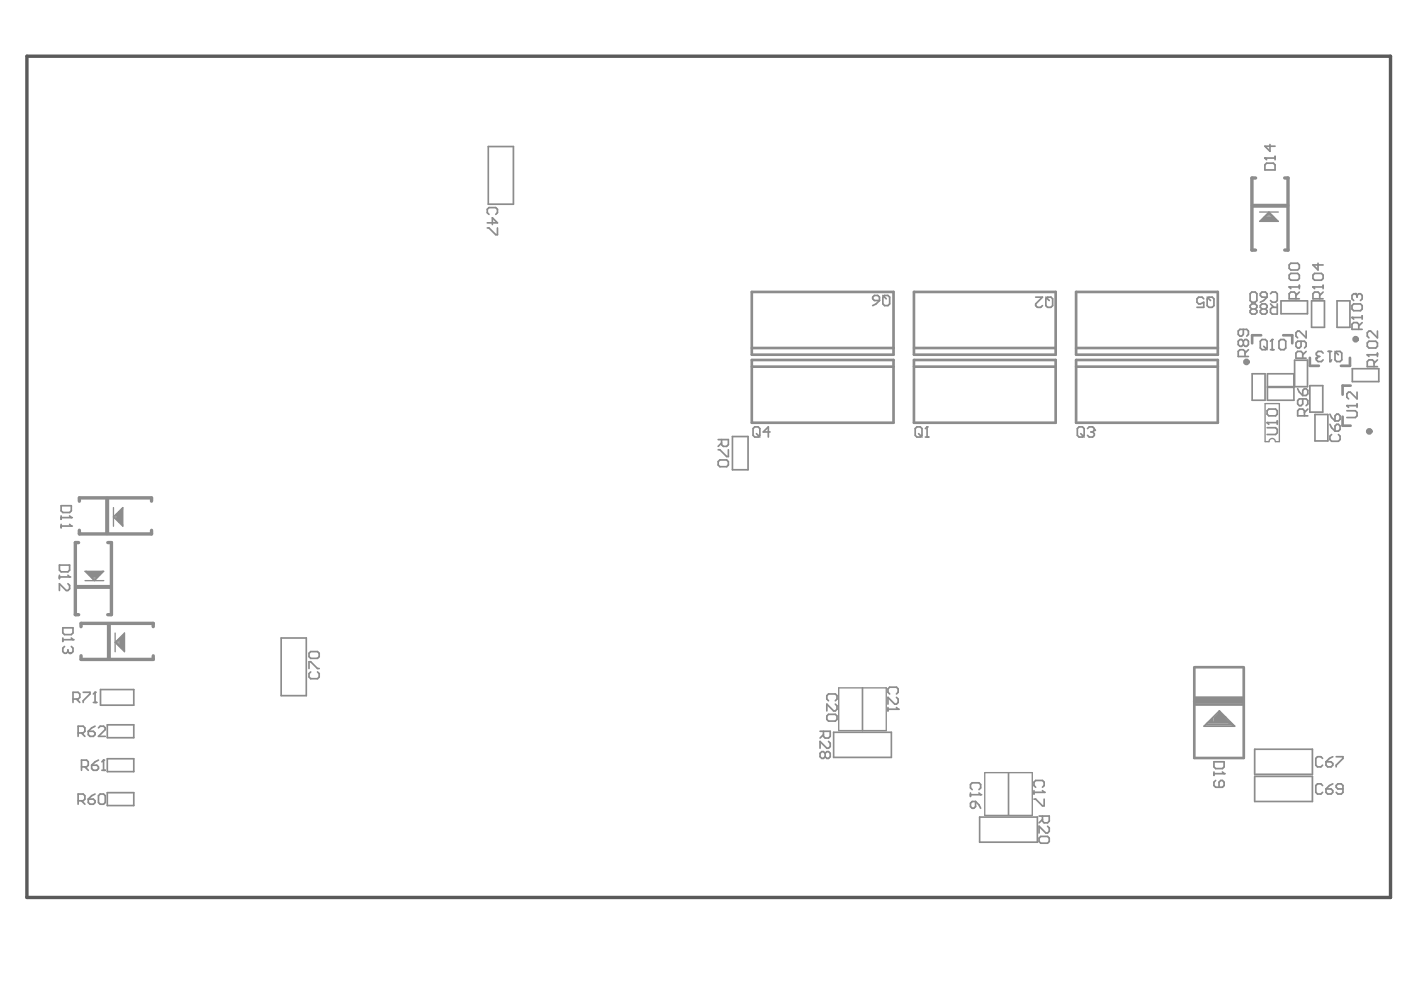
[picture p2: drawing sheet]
<svg xmlns="http://www.w3.org/2000/svg" width="297mm" height="210mm" viewBox="0 0 297 210" stroke-linecap="round" stroke-linejoin="round" font-family="sans-serif">
<path d="M5.7 11.9h288.5v178h-288.5z" fill="none" stroke="#5a5a5a" stroke-width=".72"/>
<path d="M256.7 151.9l1.1-1.1 1.4 .8v.3l.9 .9h-3.4z" fill="#8c8c8c"/>
<g fill="none" stroke="#8c8c8c" stroke-width=".36">
<path d="M103.3 31h5.3v12.2h-5.3zM264.9 79.1h2.7v5.6h-2.7zM268.1 79.1h5.6v2.7h-5.6zM271 63.7h5.6v2.7h-5.6zM273.9 76.2h2.7v5.6h-2.7zM277.5 63.7h2.7v5.6h-2.7zM282.9 63.7h2.7v5.6h-2.7zM286.1 78h5.6v2.7h-5.6zM155 92.4h3.3v7h-3.3zM268.1 82h5.6v2.7h-5.6zM277.1 81.6h2.8v5.6h-2.8zM278.2 87.7h2.7v5.6h-2.7z"/>
<path d="M59.5 135h5.3v12.2h-5.3zM21.3 145.9h7v3.3h-7zM22.7 153.4h5.6v2.7h-5.6zM176.4 155h12.2v5.3h-12.2zM254.7 153.7l3.3-3.3 3.2 3.3zM255.2 153.3h5.4M255.5 152.9h4.8l.7 .8M255.9 152.8h4.3M258.1 150.8l.9 .9h.3M258.1 150.8h-.3l2.2 2.1M265.5 158.5h12.2v5.4h-12.2zM22.7 160.5h5.6v2.8h-5.6z"/>
<path d="M22.7 167.7h5.6v2.8h-5.6zM207.3 172.9h12.2v5.3h-12.2zM265.5 164.3h12.2v5.3h-12.2z"/>
</g>
<g fill="none" stroke="#8c8c8c" stroke-width=".57">
<path d="M159.1 61.8h29.9v13.3h-29.9zM159.1 76.2h29.9v13.3h-29.9zM159.1 77.6h29.9M159.1 73.6h29.9M193.4 61.8h29.9v13.3h-29.9zM193.4 76.2h29.9v13.3h-29.9zM193.4 77.6h29.9M193.4 73.6h29.9M227.7 61.8h29.9v13.3h-29.9zM227.7 76.2h29.9v13.3h-29.9zM227.7 77.6h29.9M227.7 73.6h29.9"/>
<path d="M266.8 70.9h-1.9v1.7M271.5 70.9h1.9v1.7M277.1 75.7v1.7h1.9M285.6 75.7v1.7h-1.9M284 88.2v1.9h1.7M285.7 81.6h-1.7v1.9M252.7 141.2v19.2M252.7 147.6h10.3M252.7 149.1h10.2M252.7 141.2h10.4M263.1 141.2v19.2M252.7 160.4h10.5"/>
</g>
<g fill="none" stroke="#8c8c8c" stroke-width=".28">
<path d="M266.5 44.9h3.9M266.5 46.8h4l-2-1.9-2 2M267.4 46h2.1M267.4 46.1h2.1M267.7 45.7h1.5M267.9 45.4h1.1M268.2 45.4l-1.4 1.4M268.2 45.2h.6M268.8 45.4l1.4 1.4M268.5 93.5h-.8v-8.1h3v8.1h-.9M24 107.4v4M24.3 109.1v.6"/>
<path d="M24.6 109.7l1.4 1.4M24.6 108.8v1.1M24.9 108.6v1.6M25.1 108.3v2.2M25.3 108.3v2.2M26 107.7l-1.4 1.4M26 107.4l-2 2 2 2v-4M18 122.9h4M18.3 120.9l1.4 1.4M18.9 121.6h2.2M18.9 121.7h2.2M19.2 122h1.5"/>
<path d="M19.4 122.3h1.1M19.7 122.5h.6M21.7 120.9l-1.4 1.4M22 120.9l-2 2-2-2h3.9M24.4 135.9l1.9-1.9v3.9zM24.4 134v3.9M24.7 135.6v.6M24.9 136.2l1.4 1.4M24.9 135.4v1.1M25.2 135.2v1.5M25.5 134.9v2.1M25.6 134.9v2.1"/>
<path d="M26.3 134.2l-1.4 1.4"/>
</g>
<path d="M265.6 37.7h-.7v15.2h.7M271.8 37.7h.7v15.2h-.7M16.6 114.8h-.7v15.3h.7M16.8 112.2v.8M22.8 114.8h.8v15.3h-.8M32.1 106v-.7h-15.3v.8M32.1 112.2v.8h-15.3M17.1 138.8v.7h15.3v-.7M32.4 132.6v-.7h-15.3v.7M252.7 148.4h10.3M252.8 148h10.2" fill="none" stroke="#8c8c8c" stroke-width=".72"/>
<path d="M177.4 145.5h10.1v9.1h-10.1zM182.5 145.5v9.1M208.3 163.5h10.1v9h-10.1zM213.4 163.5v9" fill="none" stroke="#8c8c8c" stroke-width=".29"/>
<path d="M265 43.5h7.4M22.7 105.5v7.3M16.1 124.2h7.3M23 132v7.4" fill="none" stroke="#8c8c8c" stroke-width=".85"/>
<g fill="#8c8c8c">
<path d="M269.6 46.3h.3v.3h-.3z" fill-rule="evenodd"/>
<path d="M269.3 46.6h.9v.3h-.9z" fill-rule="evenodd"/>
<path d="M266.8 46.6h.8v.3h-.8z" fill-rule="evenodd"/>
<path d="M267.1 46.3h.2v.3h-.2z" fill-rule="evenodd"/>
<path d="M256.2 152.2h.1v.6h-.1z" fill-rule="evenodd"/>
<path d="M26.1 134.2h.2v.9h-.2z" fill-rule="evenodd"/>
<path d="M25.8 134.5h.3v.3h-.3z" fill-rule="evenodd"/>
<path d="M25.8 137.1h.3v.2h-.3z" fill-rule="evenodd"/>
<path d="M26.1 136.8h.2v.8h-.2z" fill-rule="evenodd"/>
<path d="M25.5 134.8h.8v2.3h-.8z" fill-rule="evenodd"/>
<path d="M21.1 121.2h.3v.2h-.3z" fill-rule="evenodd"/>
<path d="M25.7 107.7h.3v.8h-.3z" fill-rule="evenodd"/>
<path d="M25.4 108h.3v.2h-.3z" fill-rule="evenodd"/>
<path d="M25.1 108.2h.9v2.3h-.9z" fill-rule="evenodd"/>
<path d="M18.3 120.9h.8v.3h-.8z" fill-rule="evenodd"/>
<path d="M18.6 121.2h.2v.2h-.2z" fill-rule="evenodd"/>
<path d="M25.4 110.5h.3v.3h-.3z" fill-rule="evenodd"/>
<path d="M25.7 110.2h.3v.9h-.3z" fill-rule="evenodd"/>
<path d="M267.3 46h2.3v.9h-2.3z" fill-rule="evenodd"/>
<path d="M256.3 151.9h.4v.9h-.4z" fill-rule="evenodd"/>
<path d="M255.9 152.4h.8v.4h-.8z" fill-rule="evenodd"/>
<path d="M20.8 120.9h.9v.3h-.9z" fill-rule="evenodd"/>
<path d="M18.8 120.9h2.3v.8h-2.3z" fill-rule="evenodd"/>
</g>
<path d="M193.6 90.7l.4-.4h.7l.4 .4v1.4l-.4 .4h-.7l-.4-.4zM194.3 91.8l.8 .7M195.8 92.5h.7M196.1 90.3v2.2" fill="none" stroke="#8c8c8c" stroke-width=".36"/>
<circle cx="196.1" cy="90.3" r=".18" fill="#8c8c8c"/>
<g fill="none" stroke="#8c8c8c" stroke-width=".36">
<path d="M275.3 72.2v1.1l-.4 .3h-.4l-.3-.3v-.7l.3-.4h1.5l.3 .4v.7l-.3 .3M275.6 75.8v-1.1l-.3-.3h-.8l-.3 .3v1.1h2.1M276.3 70.1v1.4l-1.4-1.4h-.4l-.3 .3v.7l.3 .4M276.3 74.4l-.7 .7M159.3 90.7l.4-.4h.7l.4 .4v1.4l-.4 .4h-.7l-.4-.4zM160 91.8l.8 .7M162.9 91.4h-1.4l1.1-1.1v2.2M196.1 90.3l-.3 .4M274.5 82.3l.4 .7 .7 .7M275.6 84.4v1.1l-.3 .3h-.4l-.4-.3v-.7l.4-.4h1.4l.4 .4v.7l-.4 .3M275.6 82.6l.4-.3h.3l.4 .3v.7l-.4 .4h-.7zM276 88v-1.1l-.4-.3h-.7l-.4 .3v1.1h2.2"/>
<path d="M276.7 86.6l-.7 .7M218.8 167.3v.7M218.8 167.7h2.1M219.1 166.6l-.3-.4v-.7l.3-.4h1.4l.4 .4v.7l-.4 .4"/>
</g>
<circle cx="220.9" cy="167.7" r=".18" fill="#8c8c8c"/>
<path d="M205.3 167.8v.7M205.3 168.2h2.2M205.7 167.1l-.4-.4v-.7l.4-.4h1.4l.4 .4v.7l-.4 .4M218.8 169.1h.3l1.4 1.4h.4v-1.4M220.5 167.3l.4 .4" fill="none" stroke="#8c8c8c" stroke-width=".36"/>
<circle cx="207.5" cy="168.2" r=".18" fill="#8c8c8c"/>
<path d="M12.6 119.6h2.1v1l-.3 .4h-1.5l-.3-.4zM12.6 121.7v.7M12.6 122.1h2.1M205.3 169.9l.4-.3h.7v1.1l-.4 .3h-.3l-.4-.3zM206.4 169.6l.7 .7 .4 .7M207.1 167.8l.4 .4" fill="none" stroke="#8c8c8c" stroke-width=".36"/>
<circle cx="14.7" cy="122.1" r=".18" fill="#8c8c8c"/>
<path d="M286 67.2h2.2M287.5 69.7v-1.1l-.4-.3h-.7l-.4 .3v1.1h2.2M288.2 68.3l-.7 .7M288.2 66.8v.7M14.4 121.7l.3 .4M14.4 123.5l.3 .4v.7l-.3 .4h-.4l-1.4-1.5v1.5" fill="none" stroke="#8c8c8c" stroke-width=".36"/>
<circle cx="286" cy="67.2" r=".18" fill="#8c8c8c"/>
<path d="M286 67.2l.4 .3M286.4 64.3h1.4l.4 .4v.7l-.4 .3h-1.4l-.4-.3v-.7zM286.8 62.2h-.4l-.4 .3v.7l.4 .4" fill="none" stroke="#8c8c8c" stroke-width=".36"/>
<circle cx="286.8" cy="62.2" r=".18" fill="#8c8c8c"/>
<g fill="none" stroke="#8c8c8c" stroke-width=".36">
<path d="M103.1 48.2h.4l1.4 1.5h.3v-1.5M103.1 47.2h2.1l-1-1.1v1.4M103.5 45.4l-.4-.4v-.7l.4-.4h1.4l.3 .4v.7l-.3 .4M266.6 72.2l.4-.4h.7l.4 .4v1.4l-.4 .4h-.7l-.4-.4zM267.4 73.3l.7 .7M268.8 74h.7M269.1 71.8v2.2M286.8 62.2l.3 .3M287.1 62.5v.4M287.1 62.5l.4-.3h.3l.4 .3v.7l-.4 .4M281.4 89.8l.3 .7 .7 .7M281.4 87.6l.3 .8 .7 .7"/>
<path d="M281.7 91.9l-.3 .4v.7l.3 .4h1.5l.3-.4v-.7l-.3-.4M282.4 88l.4-.4h.4l.3 .4v.7l-.3 .4h-.8zM282.4 90.1l.4-.3h.4l.3 .3v.8l-.3 .3h-.8zM173.5 154.7h2.1v1.1l-.3 .4h-.7l-.4-.4v-1.1M174.2 155.5l-.7 .7M174.6 159.4l.3-.4h.4l.3 .4v.7l-.3 .4h-.4l-.3-.4M174.6 159.4l-.4-.4h-.3l-.4 .4v.7l.4 .4h.3l.4-.4M174.6 159.4v.7M175.3 156.9l.3 .3v.8l-.3 .3h-.4l-1.4-1.4v1.4"/>
</g>
<circle cx="269.1" cy="71.8" r=".18" fill="#8c8c8c"/>
<path d="M264.5 62.2l.3-.4h.8l.3 .4v1.4l-.3 .3h-.8l-.3-.3zM266.6 62.2l.4-.4h.7l.4 .4v.7h-1.1l-.4-.4zM268.1 62.9l-.7 .7-.8 .3M268.8 62.2l.4-.4h.7l.3 .4v1.4l-.3 .3h-.7l-.4-.3M269.1 71.8l-.3 .4M270.6 72.2l.3-.4h.8l.3 .4v1.4l-.3 .4h-.8l-.3-.4zM227.9 90.7l.4-.4h.7l.4 .4v1.4l-.4 .4h-.7l-.4-.4zM228.6 91.8l.8 .7M230.1 90.7l.3-.4h.8l.3 .4v.3" fill="none" stroke="#8c8c8c" stroke-width=".36"/>
<circle cx="231.5" cy="91" r=".18" fill="#8c8c8c"/>
<g fill="none" stroke="#8c8c8c" stroke-width=".36">
<path d="M230.8 91.4h.4M231.2 91.4l.3 .4v.3l-.3 .4h-.8l-.3-.4M231.5 91l-.3 .4M15.4 147.9h1.1l.4-.3v-.8l-.4-.3h-1.1v2.1M16.2 147.9l.7 .7M16.5 155.1h1.1l.4-.4v-.7l-.4-.3h-1.1v2.1M17.2 155.1l.8 .7M17.6 146.5h1.4v.3l-1.4 1.5v.3M18.7 154.7h1.1l.3 .4v.4l-.3 .3h-.8l-.3-.3zM19.8 148.6h.7M20.1 153.7l-.7 .3-.7 .7M20.1 146.5v2.1"/>
<path d="M20.8 154l.4-.3h.7l.4 .3v.4l-1.5 1.4h1.5"/>
</g>
<circle cx="20.1" cy="146.5" r=".18" fill="#8c8c8c"/>
<path d="M285 86.9h1.7l.4 .4v.7l-.4 .4h-1.7M285 85.8h2.1M287.1 85.5v.7M20.1 146.5l-.3 .3" fill="none" stroke="#8c8c8c" stroke-width=".36"/>
<circle cx="285" cy="85.8" r=".18" fill="#8c8c8c"/>
<path d="M289.3 75.1h2.1M290.7 77.6v-1.1l-.4-.3h-.7l-.3 .3v1.1h2.1M291.4 76.2l-.7 .7M291.4 74.7v.7M285 85.8l.3 .4M287.1 83v1.4l-1.4-1.4h-.4l-.3 .3v.7l.3 .4" fill="none" stroke="#8c8c8c" stroke-width=".36"/>
<circle cx="289.3" cy="75.1" r=".18" fill="#8c8c8c"/>
<g fill="none" stroke="#8c8c8c" stroke-width=".36">
<path d="M263 69.7v1.1l-.3 .3h-.4l-.3-.3v-.7l.3-.4h1.5l.3 .4v.7l-.3 .3M263 72.2l-.3-.4h-.4l-.3 .4v.7l.3 .4h.4l.3-.4M263 72.2l.4-.4h.4l.3 .4v.7l-.3 .4h-.4l-.4-.4M263 72.2v.7M263.4 75.4v-1l-.4-.4h-.7l-.3 .4v1h2.1M264.1 74l-.7 .7M277.8 60.7h2.1M279.2 63.2v-1l-.4-.4h-.7l-.3 .4v1h2.1M279.9 61.8l-.7 .7M279.9 60.4v.7M289.3 75.1l.3 .3M289.6 72.2h1.5l.3 .4v.7l-.3 .3h-1.5l-.3-.3v-.7z"/>
<path d="M291.4 70.1v1.4l-1.4-1.4h-.4l-.3 .3v.7l.3 .4"/>
</g>
<circle cx="277.8" cy="60.7" r=".18" fill="#8c8c8c"/>
<path d="M278.1 57.9h1.5l.3 .3v.7l-.3 .4h-1.5l-.3-.4v-.7zM278.8 55.7v1.4l-1-1h2.1M272.7 60.7h2.2M274.2 63.2v-1l-.4-.4h-.7l-.4 .4v1h2.2M274.9 61.8l-.7 .7M274.9 60.4v.7M277.8 60.7l.3 .4" fill="none" stroke="#8c8c8c" stroke-width=".36"/>
<circle cx="272.7" cy="60.7" r=".18" fill="#8c8c8c"/>
<g fill="none" stroke="#8c8c8c" stroke-width=".36">
<path d="M267.6 34.9l.4-.4h1.4l.4 .4v1.1h-2.2zM267.6 33.4h2.2M269.8 33.1v.7M273.1 57.9h1.4l.4 .3v.7l-.4 .4h-1.4l-.4-.4v-.7zM273.1 55.7h1.4l.4 .4v.7l-.4 .3h-1.4l-.4-.3v-.7zM264.8 65.4l-.3-.4v-.3l.3-.4h.8l.3 .4v.3l-.3 .4M264.8 65.4l-.3 .3v.4l.3 .4h.8l.3-.4v-.4l-.3-.3M264.8 65.4h.8M267 65.4l-.4 .3v.4l.4 .4h.7l.4-.4v-.4l-.4-.3M267 65.4l-.4-.4v-.3l.4-.4h.7l.4 .4v.3l-.4 .4M267 65.4h.7M268.8 64.3l.7 .7"/>
<path d="M270.2 64.3v2.2h-1l-.4-.4v-.7l.4-.4h1M272.7 60.7l.4 .4"/>
</g>
<circle cx="267.6" cy="33.4" r=".18" fill="#8c8c8c"/>
<path d="M267.6 33.4l.4 .4M268.7 30.6v1.4l-1.1-1.1h2.2M256.8 161.2h2.2v1.1l-.4 .3h-1.4l-.4-.3zM256.8 163.3v.8M256.8 163.7h2.2" fill="none" stroke="#8c8c8c" stroke-width=".36"/>
<circle cx="259" cy="163.7" r=".18" fill="#8c8c8c"/>
<g fill="none" stroke="#8c8c8c" stroke-width=".36">
<path d="M219.1 62.9h1.5l-1.5 1.4v.4l.4 .3h.7l.4-.3M221.3 62.9l.7 .7M221.6 62.9h.7l.4 .3v1.5l-.4 .3h-.7l-.3-.3v-1.5zM254.7 63.2l-.4-.3h-.7l-.4 .3v.7l.4 .4h.4l.7-.4v1.1h-1.5M255.4 62.9l.7 .7M255.8 62.9h.7l.3 .3v1.5l-.3 .3h-.7l-.4-.3v-1.5zM187.9 149.7v.7M187.9 150.1h2.1M188.2 146.8l-.3-.3v-.7l.3-.4h1.5l.3 .4v.7l-.3 .3M189.7 147.6l.3 .3v.7l-.3 .4h-.4l-1.4-1.4v1.4M219.8 172.7h2.2v1.1l-.4 .3h-.7l-.3-.3v-1.1M219.8 177.3l.4-.3h1.4l.4 .3v.8l-.4 .3h-1.4l-.4-.3z"/>
<path d="M220.6 173.4l-.8 .7M221.6 174.8l.4 .4v.7l-.4 .4h-.3l-1.5-1.5v1.5M257.2 165.1l-.4 .4v.7l.4 .4h1.4l.4-.4v-.7l-.4-.4h-.3l-.4 .4v1.1M258.6 163.3l.4 .4"/>
</g>
<circle cx="190" cy="150.1" r=".18" fill="#8c8c8c"/>
<g fill="none" stroke="#8c8c8c" stroke-width=".36">
<path d="M184.6 62.9l.4-.4h.7l.4 .4v.7h-1.1l-.4-.4zM186.1 63.6l-.8 .7-.7 .4M186.8 62.5l.7 .7M187.1 62.5h.8l.3 .4v1.4l-.3 .4h-.8l-.3-.4v-1.4zM151.9 97.7l.4-.4h1.4l.4 .4v.7l-.4 .4h-1.4l-.4-.4zM151.9 93h2.2v1.1l-.4 .3h-.7l-.3-.3v-1.1M151.9 95.2h.4l1.4 1.4h.4v-1.4M152.7 93.7l-.8 .7M65.4 138.2l.3-.3h1.5l.3 .3v.7l-.3 .4h-1.5l-.3-.4zM65.4 141.5v-1.5h.3l1.5 1.5h.3M65.7 142.2l-.3 .3v.8l.3 .3h1.5l.3-.3v-.8l-.3-.3M174.9 151.5l.4-.4h1.4l.4 .4v.7l-.4 .4h-1.4l-.4-.4z"/>
<path d="M175.3 148.3l-.4-.4v-.7l.4-.4h1.4l.4 .4v.7l-.4 .4M176.7 149l.4 .4v.7l-.4 .3h-.3l-1.5-1.4v1.4M189.7 149.7l.3 .4M17.2 162.3h1.1l.4-.4v-.7l-.4-.4h-1.1v2.2M18 162.3l.7 .7M19.4 161.9h1.1l.3 .4v.3l-.3 .4h-.7l-.4-.4zM20.8 160.8l-.7 .4-.7 .7M21.6 163h.7M21.9 160.8v2.2"/>
</g>
<circle cx="21.9" cy="160.8" r=".18" fill="#8c8c8c"/>
<path d="M12.9 107h2.2v1.1l-.4 .3h-1.4l-.4-.3zM12.9 109.2v.7M12.9 109.5h2.2M16.5 169.4h1.1l.4-.3v-.7l-.4-.4h-1.1v2.2M17.2 169.4l.8 .8M18.7 169.1h1.1l.3 .3v.4l-.3 .4h-.8l-.3-.4zM20.1 168l-.7 .4-.7 .7M20.8 168.4l.4-.4h.7l.4 .4v1.4l-.4 .4h-.7l-.4-.4zM21.9 160.8l-.3 .4" fill="none" stroke="#8c8c8c" stroke-width=".36"/>
<circle cx="15.1" cy="109.5" r=".18" fill="#8c8c8c"/>
<path d="M12.9 111v.7M12.9 111.3h2.2M14.7 109.2l.4 .3" fill="none" stroke="#8c8c8c" stroke-width=".36"/>
<circle cx="15.1" cy="111.3" r=".18" fill="#8c8c8c"/>
<path d="M268.1 90.5h1.8l.3 .4v.7l-.3 .3h-1.8M268.1 89.4h2.1M270.2 89.1v.7M14.7 111l.4 .3" fill="none" stroke="#8c8c8c" stroke-width=".36"/>
<circle cx="268.1" cy="89.4" r=".18" fill="#8c8c8c"/>
<path d="M268.1 89.4l.3 .4M268.4 86.6h1.5l.3 .3v.7l-.3 .4h-1.5l-.3-.4v-.7zM13.3 132.8h2.1v1.1l-.3 .4h-1.5l-.3-.4zM13.3 135v.7M13.3 135.4h2.1" fill="none" stroke="#8c8c8c" stroke-width=".36"/>
<circle cx="15.4" cy="135.4" r=".18" fill="#8c8c8c"/>
<path d="M15.1 135l.3 .4M15.1 136.8l.3 .4v.7l-.3 .3h-.4" fill="none" stroke="#8c8c8c" stroke-width=".36"/>
<circle cx="14.7" cy="138.2" r=".18" fill="#8c8c8c"/>
<g fill="none" stroke="#8c8c8c" stroke-width=".36">
<path d="M281 74.4h.7M281.4 74.4v2.1M282.4 74.7l.4-.3h.7l.4 .3v1.4l-.4 .4h-.7l-.4-.4zM282.4 74.4l.8 .7M13.6 136.8l-.3 .4v.7l.3 .3h.4l.4-.3M14.4 137.9l.3 .3M14.4 137.5v.4M279.8 166.2l-.3-.3h-.8l-.3 .3v1.5l.3 .3h.8l.3-.3M279.8 160.5l-.3-.4h-.8l-.3 .4v1.4l.3 .4h.8l.3-.4M280.5 166.9h1.1l.4 .4v.4l-.4 .3h-.7l-.4-.3zM280.5 161.2h1.1l.4 .4v.3l-.4 .4h-.7l-.4-.4zM282 165.9l-.7 .3-.8 .7"/>
<path d="M282 160.1l-.7 .4-.8 .7M282.7 160.1h1.4v.4l-1.4 1.4v.4M284.1 166.9h-1.1l-.3-.3v-.4l.3-.3h.8l.3 .3v1.5l-.3 .3h-.8l-.3-.3"/>
</g>
<circle cx="281.4" cy="76.5" r=".18" fill="#8c8c8c"/>
<path d="M278.5 75.8v.3l.4 .4h.7l.3-.4M281.7 76.1l-.3 .4" fill="none" stroke="#8c8c8c" stroke-width=".36"/>
<circle cx="278.5" cy="75.8" r=".18" fill="#8c8c8c"/>
<path d="M278.9 75.4l-.4 .4M278.9 75.4h.3M279.9 74.7l-.3-.3h-.7l-.4 .3v.4l.4 .3" fill="none" stroke="#8c8c8c" stroke-width=".36"/>
<g fill="none" stroke="#8c8c8c" stroke-width=".71">
<circle cx="263.7" cy="76.6" r=".35"/>
<circle cx="286.8" cy="71.8" r=".35"/>
<circle cx="289.7" cy="91.3" r=".35"/>
</g>
<path d="M268.5 93.5a.67 .67 0 0 1 .7-.7 .67 .67 0 0 1 .6 .7" fill="none" stroke="#8c8c8c" stroke-width=".28"/>
</svg>
